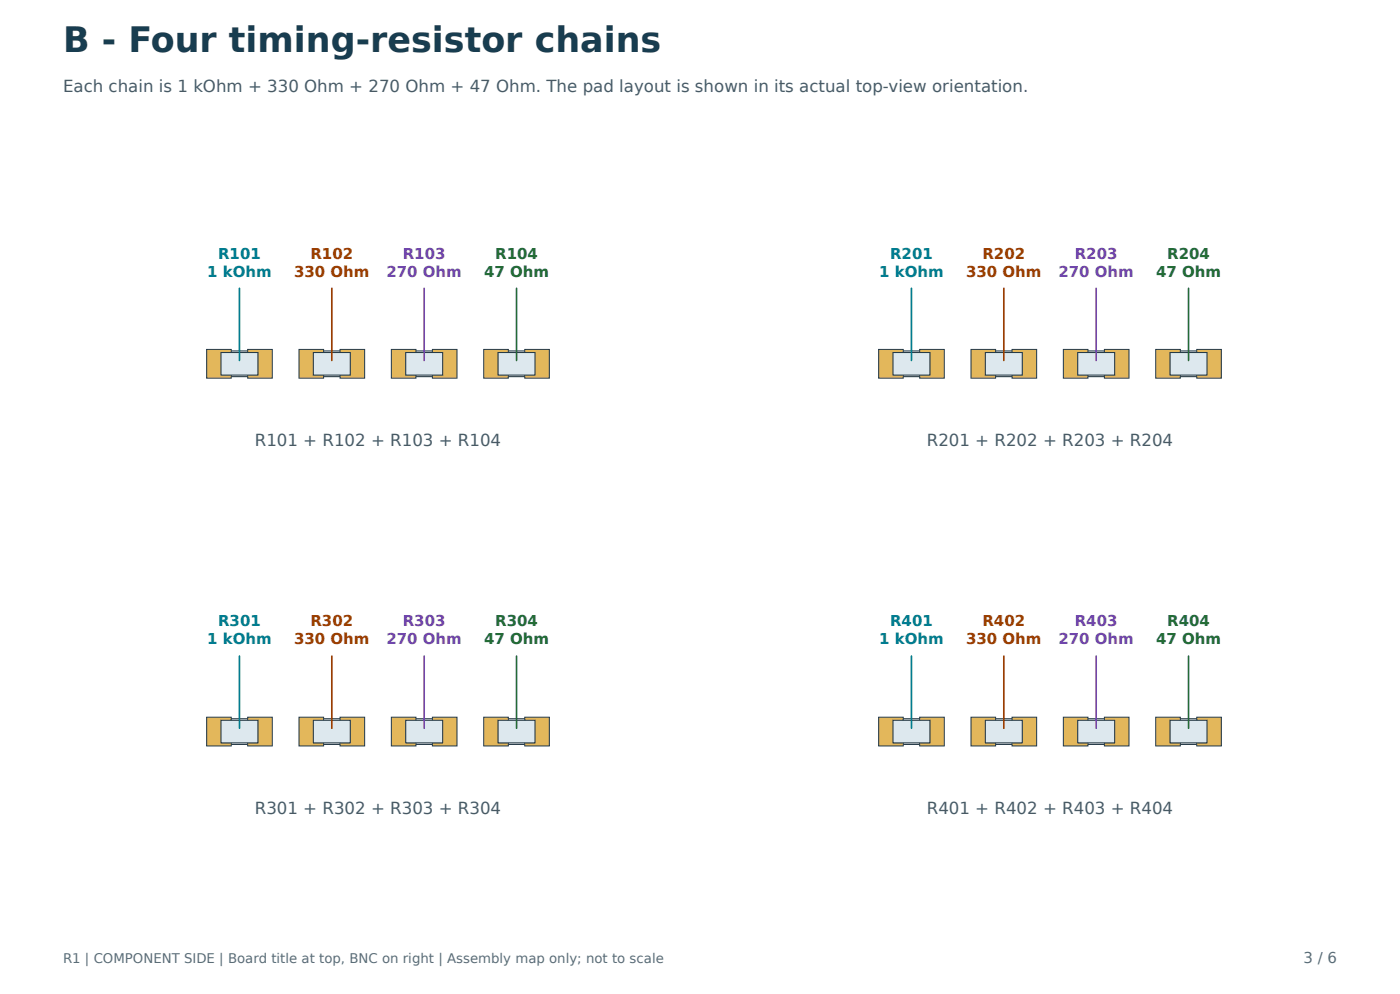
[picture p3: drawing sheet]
<svg xmlns="http://www.w3.org/2000/svg" width="297mm" height="211mm" viewBox="0 0 297 211" stroke-linecap="round" stroke-linejoin="round" font-family="sans-serif">
<defs><g id="words">
<text font-size="7.4" fill="#183d50" x="13.4" y="11">B - Four timing-resistor chains</text>
<g font-size="3.5" fill="#485b67">
<text x="13.4" y="19.6">Each chain is 1 kOhm + 330 Ohm + 270 Ohm + 47 Ohm. The pad layout is shown in its actual top-view orientation.</text>
<text x="54.1" y="94.6">R101 + R102 + R103 + R104</text>
<text x="196.7" y="94.6">R201 + R202 + R203 + R204</text>
<text x="54.1" y="172.6">R301 + R302 + R303 + R304</text>
<text x="196.7" y="172.6">R401 + R402 + R403 + R404</text>
</g>
<g font-size="3.2" fill="#007c91">
<text x="44" y="58.7">1 kOhm</text>
<text x="46.3" y="54.8">R101</text>
<text x="186.6" y="58.7">1 kOhm</text>
<text x="188.9" y="54.8">R201</text>
<text x="44" y="136.7">1 kOhm</text>
<text x="46.3" y="132.8">R301</text>
<text x="186.6" y="136.7">1 kOhm</text>
<text x="188.9" y="132.8">R401</text>
</g>
<g font-size="3.2" fill="#9a3e00">
<text x="62.4" y="58.7">330 Ohm</text>
<text x="65.9" y="54.8">R102</text>
<text x="205.1" y="58.7">330 Ohm</text>
<text x="208.5" y="54.8">R202</text>
<text x="62.4" y="136.7">330 Ohm</text>
<text x="65.9" y="132.8">R302</text>
<text x="205.1" y="136.7">330 Ohm</text>
<text x="208.5" y="132.8">R402</text>
</g>
<g font-size="3.2" fill="#7046ac">
<text x="82" y="58.7">270 Ohm</text>
<text x="85.5" y="54.8">R103</text>
<text x="224.7" y="58.7">270 Ohm</text>
<text x="228.1" y="54.8">R203</text>
<text x="82" y="136.7">270 Ohm</text>
<text x="85.5" y="132.8">R303</text>
<text x="224.7" y="136.7">270 Ohm</text>
<text x="228.1" y="132.8">R403</text>
</g>
<g font-size="3.2" fill="#236c35">
<text x="102.7" y="58.7">47 Ohm</text>
<text x="105.1" y="54.8">R104</text>
<text x="245.4" y="58.7">47 Ohm</text>
<text x="247.8" y="54.8">R204</text>
<text x="102.7" y="136.7">47 Ohm</text>
<text x="105.1" y="132.8">R304</text>
<text x="245.4" y="136.7">47 Ohm</text>
<text x="247.8" y="132.8">R404</text>
</g>
<text font-size="3.2" fill="#596d78" x="276.7" y="204.3">3 / 6</text>
<text font-size="2.8" fill="#596d78" x="13.4" y="204.3">R1 | COMPONENT SIDE | Board title at top, BNC on right | Assembly map only; not to scale</text>
</g></defs>
<path d="M46.5 74.4h8.7v5.5h-8.7zM66.1 74.4h8.7v5.5h-8.7zM85.7 74.4h8.7v5.5h-8.7zM105.3 74.4h8.7v5.5h-8.7z" fill="none" stroke="#273b48" stroke-width=".23"/>
<g fill="#e3b75b" stroke="#273b48" stroke-width=".21">
<path d="M102.7 74.1h5.2v6.1h-5.2z"/>
<path d="M111.4 74.1h5.2v6.1h-5.2z"/>
<path d="M63.5 74.1h5.2v6.1h-5.2z"/>
<path d="M72.2 74.1h5.2v6.1h-5.2z"/>
<path d="M43.9 74.1h5.2v6.1h-5.2z"/>
<path d="M52.6 74.1h5.2v6.1h-5.2z"/>
<path d="M83.1 74.1h5.2v6.1h-5.2z"/>
<path d="M91.8 74.1h5.2v6.1h-5.2z"/>
</g>
<g fill="#dde8ee" stroke="#273b48" stroke-width=".23">
<path d="M105.7 74.8h7.9v4.8h-7.9z"/>
<path d="M66.5 74.8h7.9v4.8h-7.9z"/>
<path d="M46.9 74.8h7.9v4.8h-7.9z"/>
<path d="M86.1 74.8h7.9v4.8h-7.9z"/>
</g>
<path d="M50.8 61.1v15.4" fill="none" stroke="#007c91" stroke-width=".35"/>
<path d="M70.4 61.1v15.4" fill="none" stroke="#9a3e00" stroke-width=".35"/>
<path d="M90 61.1v15.4" fill="none" stroke="#7046ac" stroke-width=".35"/>
<path d="M109.6 61.1v15.4" fill="none" stroke="#236c35" stroke-width=".35"/>
<path d="M189.1 74.4h8.7v5.5h-8.7zM208.7 74.4h8.7v5.5h-8.7zM228.3 74.4h8.7v5.5h-8.7zM247.9 74.4h8.8v5.5h-8.8z" fill="none" stroke="#273b48" stroke-width=".23"/>
<g fill="#e3b75b" stroke="#273b48" stroke-width=".21">
<path d="M225.7 74.1h5.2v6.1h-5.2z"/>
<path d="M234.4 74.1h5.3v6.1h-5.3z"/>
<path d="M245.3 74.1h5.3v6.1h-5.3z"/>
<path d="M254 74.1h5.3v6.1h-5.3z"/>
<path d="M186.5 74.1h5.2v6.1h-5.2z"/>
<path d="M195.2 74.1h5.2v6.1h-5.2z"/>
<path d="M206.1 74.1h5.2v6.1h-5.2z"/>
<path d="M214.8 74.1h5.3v6.1h-5.3z"/>
</g>
<g fill="#dde8ee" stroke="#273b48" stroke-width=".23">
<path d="M228.8 74.8h7.8v4.8h-7.8z"/>
<path d="M248.4 74.8h7.8v4.8h-7.8z"/>
<path d="M189.6 74.8h7.8v4.8h-7.8z"/>
<path d="M209.2 74.8h7.8v4.8h-7.8z"/>
</g>
<path d="M193.5 61.1v15.4" fill="none" stroke="#007c91" stroke-width=".35"/>
<path d="M213.1 61.1v15.4" fill="none" stroke="#9a3e00" stroke-width=".35"/>
<path d="M232.7 61.1v15.4" fill="none" stroke="#7046ac" stroke-width=".35"/>
<path d="M252.3 61.1v15.4" fill="none" stroke="#236c35" stroke-width=".35"/>
<path d="M46.5 152.4h8.7v5.5h-8.7zM66.1 152.4h8.7v5.5h-8.7zM85.7 152.4h8.7v5.5h-8.7zM105.3 152.4h8.7v5.5h-8.7z" fill="none" stroke="#273b48" stroke-width=".23"/>
<g fill="#e3b75b" stroke="#273b48" stroke-width=".21">
<path d="M83.1 152.1h5.2v6.1h-5.2z"/>
<path d="M91.8 152.1h5.2v6.1h-5.2z"/>
<path d="M63.5 152.1h5.2v6.1h-5.2z"/>
<path d="M72.2 152.1h5.2v6.1h-5.2z"/>
<path d="M102.7 152.1h5.2v6.1h-5.2z"/>
<path d="M111.4 152.1h5.2v6.1h-5.2z"/>
<path d="M43.9 152.1h5.2v6.1h-5.2z"/>
<path d="M52.6 152.1h5.2v6.1h-5.2z"/>
</g>
<g fill="#dde8ee" stroke="#273b48" stroke-width=".23">
<path d="M86.1 152.8h7.9v4.8h-7.9z"/>
<path d="M66.5 152.8h7.9v4.8h-7.9z"/>
<path d="M105.7 152.8h7.9v4.8h-7.9z"/>
<path d="M46.9 152.8h7.9v4.8h-7.9z"/>
</g>
<path d="M50.8 139.1v15.4" fill="none" stroke="#007c91" stroke-width=".35"/>
<path d="M70.4 139.1v15.4" fill="none" stroke="#9a3e00" stroke-width=".35"/>
<path d="M90 139.1v15.4" fill="none" stroke="#7046ac" stroke-width=".35"/>
<path d="M109.6 139.1v15.4" fill="none" stroke="#236c35" stroke-width=".35"/>
<path d="M189.1 152.4h8.7v5.5h-8.7zM208.7 152.4h8.7v5.5h-8.7zM228.3 152.4h8.7v5.5h-8.7zM247.9 152.4h8.8v5.5h-8.8z" fill="none" stroke="#273b48" stroke-width=".23"/>
<g fill="#e3b75b" stroke="#273b48" stroke-width=".21">
<path d="M225.7 152.1h5.2v6.1h-5.2z"/>
<path d="M234.4 152.1h5.3v6.1h-5.3z"/>
<path d="M245.3 152.1h5.3v6.1h-5.3z"/>
<path d="M254 152.1h5.3v6.1h-5.3z"/>
<path d="M206.1 152.1h5.2v6.1h-5.2z"/>
<path d="M214.8 152.1h5.3v6.1h-5.3z"/>
<path d="M186.5 152.1h5.2v6.1h-5.2z"/>
<path d="M195.2 152.1h5.2v6.1h-5.2z"/>
</g>
<g fill="#dde8ee" stroke="#273b48" stroke-width=".23">
<path d="M228.8 152.8h7.8v4.8h-7.8z"/>
<path d="M248.4 152.8h7.8v4.8h-7.8z"/>
<path d="M209.2 152.8h7.8v4.8h-7.8z"/>
<path d="M189.6 152.8h7.8v4.8h-7.8z"/>
</g>
<path d="M193.5 139.1v15.4" fill="none" stroke="#007c91" stroke-width=".35"/>
<path d="M213.1 139.1v15.4" fill="none" stroke="#9a3e00" stroke-width=".35"/>
<path d="M232.7 139.1v15.4" fill="none" stroke="#7046ac" stroke-width=".35"/>
<path d="M252.3 139.1v15.4" fill="none" stroke="#236c35" stroke-width=".35"/>
<use href="#words"/>
</svg>
